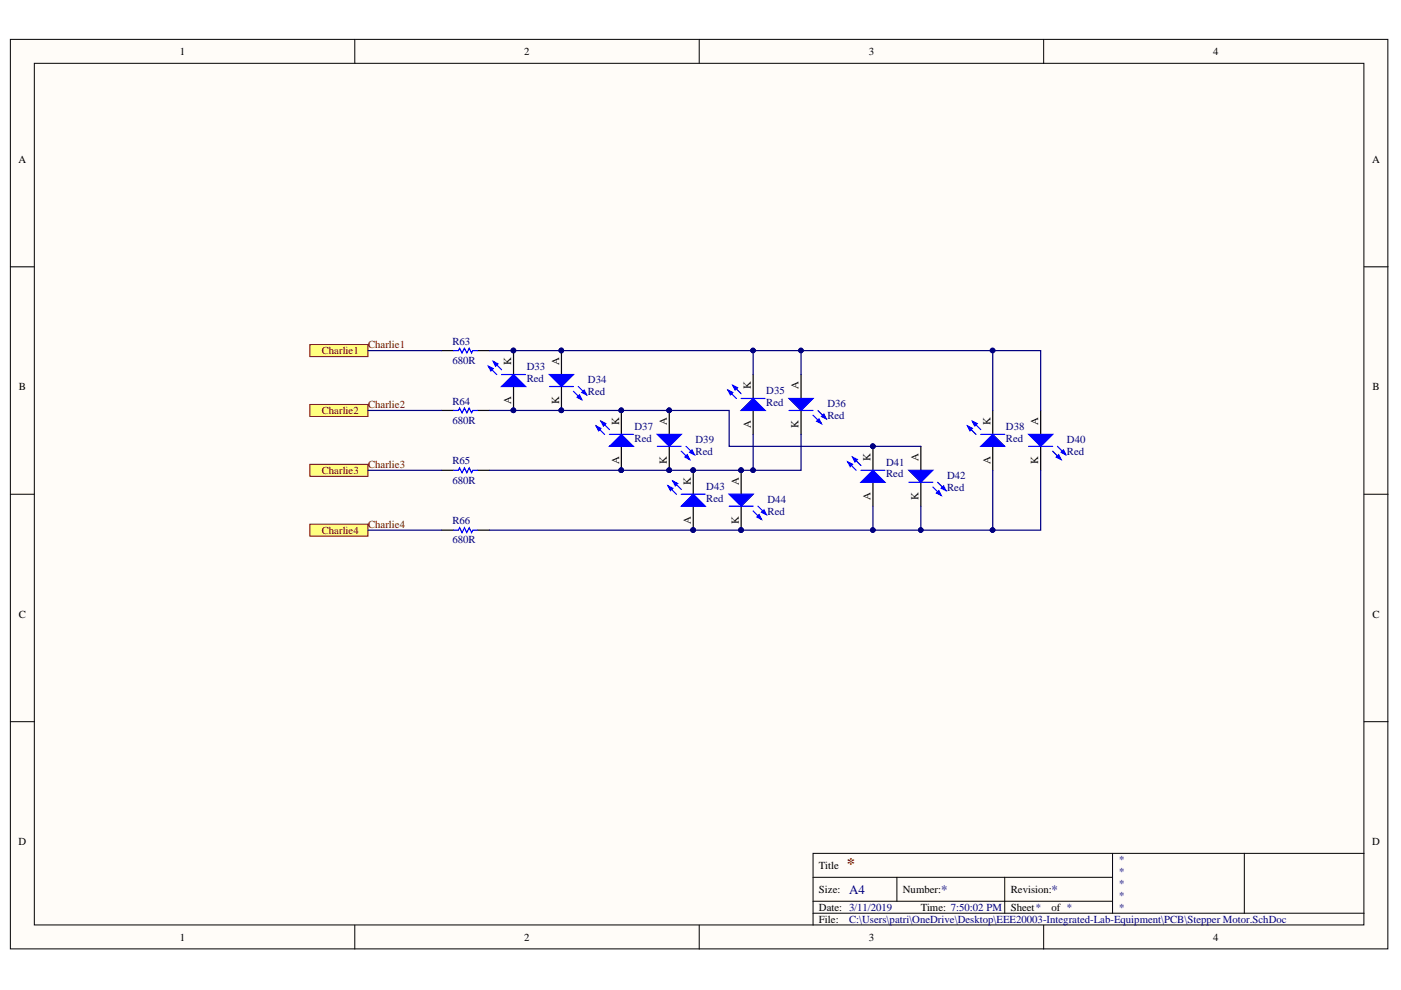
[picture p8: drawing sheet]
<svg xmlns="http://www.w3.org/2000/svg" width="297mm" height="210mm" viewBox="0 0 297 210" stroke-linecap="round" stroke-linejoin="round" font-family="sans-serif">
<defs><g id="words">
<text font-size="3.4" fill="#800000" x="179.5" y="184.3">*</text>
<g font-size="2.7" fill="#000080">
<text x="180" y="189.5">A4</text>
<text x="199.5" y="189.5">*</text>
<text x="222.9" y="189.5">*</text>
</g>
<g font-size="2.3">
<text x="38.1" y="11.7">1</text>
<text x="111.2" y="11.7">2</text>
<text x="184.2" y="11.7">3</text>
<text x="257.2" y="11.7">4</text>
<text x="3.9" y="34.5">A</text>
<text x="290.9" y="34.5">A</text>
<text x="108.4" y="77.4" transform="rotate(-90 108.4 77.4)">K</text>
<text x="118.6" y="77.4" transform="rotate(-90 118.6 77.4)">A</text>
<text x="4" y="82.7">B</text>
<text x="159.2" y="82.4" transform="rotate(-90 159.2 82.4)">K</text>
<text x="169.3" y="82.4" transform="rotate(-90 169.3 82.4)">A</text>
<text x="291" y="82.7">B</text>
<text x="108.4" y="85.6" transform="rotate(-90 108.4 85.6)">A</text>
<text x="118.6" y="85.6" transform="rotate(-90 118.6 85.6)">K</text>
<text x="131.2" y="90.1" transform="rotate(-90 131.2 90.1)">K</text>
<text x="141.4" y="90.1" transform="rotate(-90 141.4 90.1)">A</text>
<text x="159.2" y="90.7" transform="rotate(-90 159.2 90.7)">A</text>
<text x="169.3" y="90.7" transform="rotate(-90 169.3 90.7)">K</text>
<text x="210" y="90.1" transform="rotate(-90 210 90.1)">K</text>
<text x="220.1" y="90.1" transform="rotate(-90 220.1 90.1)">A</text>
<text x="131.2" y="98.3" transform="rotate(-90 131.2 98.3)">A</text>
<text x="141.4" y="98.3" transform="rotate(-90 141.4 98.3)">K</text>
<text x="184.6" y="97.7" transform="rotate(-90 184.6 97.7)">K</text>
<text x="194.7" y="97.7" transform="rotate(-90 194.7 97.7)">A</text>
<text x="210" y="98.3" transform="rotate(-90 210 98.3)">A</text>
<text x="220.1" y="98.3" transform="rotate(-90 220.1 98.3)">K</text>
<text x="146.5" y="102.8" transform="rotate(-90 146.5 102.8)">K</text>
<text x="156.6" y="102.8" transform="rotate(-90 156.6 102.8)">A</text>
<text x="184.6" y="105.9" transform="rotate(-90 184.6 105.9)">A</text>
<text x="194.7" y="105.9" transform="rotate(-90 194.7 105.9)">K</text>
<text x="146.5" y="111" transform="rotate(-90 146.5 111)">A</text>
<text x="156.6" y="111" transform="rotate(-90 156.6 111)">K</text>
<text x="4" y="131">C</text>
<text x="291" y="131">C</text>
<text x="3.9" y="179.1">D</text>
<text x="290.9" y="179.1">D</text>
<text x="173.6" y="184.3">Title</text>
<text x="173.6" y="189.3">Size:</text>
<text x="191.4" y="189.3">Number:</text>
<text x="214.3" y="189.3">Revision:</text>
<text x="173.6" y="193.1">Date: 3/11/2019</text>
<text x="173.6" y="195.7">File:</text>
<text x="195.2" y="193.1">Time: 7:50:02 PM</text>
<text x="214.3" y="193.1">Sheet*</text>
<text x="222.9" y="193.1">of *</text>
<text x="38.1" y="199.5">1</text>
<text x="111.2" y="199.5">2</text>
<text x="184.2" y="199.5">3</text>
<text x="257.2" y="199.5">4</text>
</g>
<g font-size="2.3" fill="#800000">
<text x="68.2" y="75.1">Charlie1</text>
<text x="78" y="73.8">Charlie1</text>
<text x="68.2" y="87.8">Charlie2</text>
<text x="78" y="86.5">Charlie2</text>
<text x="68.2" y="100.5">Charlie3</text>
<text x="78" y="99.2">Charlie3</text>
<text x="68.2" y="113.2">Charlie4</text>
<text x="78" y="111.9">Charlie4</text>
</g>
<g font-size="2.3" fill="#000080">
<text x="95.9" y="73.1">R63</text>
<text x="95.9" y="77.2">680R</text>
<text x="111.7" y="78.4">D33</text>
<text x="111.7" y="81">Red</text>
<text x="124.6" y="81.2">D34</text>
<text x="124.6" y="83.7">Red</text>
<text x="162.5" y="83.5">D35</text>
<text x="95.9" y="85.8">R64</text>
<text x="95.9" y="89.8">680R</text>
<text x="162.5" y="86">Red</text>
<text x="175.4" y="86.3">D36</text>
<text x="175.4" y="88.8">Red</text>
<text x="134.5" y="91.1">D37</text>
<text x="134.5" y="93.6">Red</text>
<text x="147.5" y="93.9">D39</text>
<text x="213.3" y="91.1">D38</text>
<text x="213.3" y="93.6">Red</text>
<text x="226.2" y="93.9">D40</text>
<text x="95.9" y="98.4">R65</text>
<text x="147.5" y="96.4">Red</text>
<text x="187.9" y="98.7">D41</text>
<text x="187.9" y="101.2">Red</text>
<text x="200.8" y="101.5">D42</text>
<text x="226.2" y="96.4">Red</text>
<text x="95.9" y="102.5">680R</text>
<text x="149.8" y="103.8">D43</text>
<text x="149.8" y="106.3">Red</text>
<text x="162.7" y="106.6">D44</text>
<text x="200.8" y="104.1">Red</text>
<text x="95.9" y="111.2">R66</text>
<text x="162.7" y="109.1">Red</text>
<text x="95.9" y="115.2">680R</text>
<text x="237.2" y="183">*</text>
<text x="237.2" y="185.5">*</text>
<text x="237.2" y="188.1">*</text>
<text x="237.2" y="190.6">*</text>
<text x="180" y="195.7">C:\Users\patri\OneDrive\Desktop\EEE20003-Integrated-Lab-Equipment\PCB\Stepper Motor.SchDoc</text>
<text x="237.2" y="193.1">*</text>
</g>
</g></defs>
<g fill="#fffcf8" stroke="#000" stroke-width=".21">
<path d="M2.2 8.3h292.1v192.9h-292.1z"/>
<path d="M7.3 13.4h281.9v182.7h-281.9z"/>
</g>
<g fill="none" stroke="#000" stroke-width=".21">
<path d="M75.2 8.3v5.1M148.3 8.3v5.1M221.3 8.3v5.1M2.2 56.6h5.1M289.2 56.6h5.1M2.2 104.8h5.1M289.2 104.8h5.1M2.2 153h5.1M289.2 153h5.1M75.2 196.2v5M148.3 196.2v5M172.4 186h63.5"/>
<path d="M172.4 193.6h116.8M172.4 191.1h63.5M190.2 186v5.1M213 186v7.6M221.3 196.2v5M235.9 180.9v12.7M263.8 180.9h-91.4v15.3M289.2 180.9h-25.4v12.7"/>
</g>
<path d="M119 74.3v5.1M119 82v5" fill="none" stroke="#000" stroke-width=".25"/>
<g fill="#000080" stroke="#000080" stroke-width=".21">
<circle cx="119" cy="74.3" r=".48"/>
<circle cx="119" cy="87" r=".48"/>
</g>
<path d="M116.5 79.4h5.1l-2.6 2.6z" fill="#00f"/>
<path d="M116.5 79.4h5.1l-2.6 2.6zM121.6 83l1.8 1.7M122.6 82l1.8 1.7" fill="none" stroke="#00f" stroke-width=".25"/>
<path d="M122.3 84.2l.5-.5 .6 1z" fill="#00f"/>
<path d="M122.3 84.2l.5-.5 .6 1z" fill="none" stroke="#00f" stroke-width=".25"/>
<path d="M123.4 83.2l.5-.5 .5 1z" fill="#00f"/>
<path d="M116.5 82h5.1M123.4 83.2l.5-.5 .5 1z" fill="none" stroke="#00f" stroke-width=".25"/>
<g fill="#000080" stroke="#000080" stroke-width=".21">
<circle cx="119" cy="74.3" r=".48"/>
<circle cx="119" cy="87" r=".48"/>
<circle cx="141.9" cy="87" r=".48"/>
<circle cx="141.9" cy="99.7" r=".48"/>
</g>
<path d="M141.9 87v5.1M141.9 94.6v5.1" fill="none" stroke="#000" stroke-width=".25"/>
<path d="M139.4 92.1h5l-2.5 2.5z" fill="#00f"/>
<path d="M139.4 92.1h5l-2.5 2.5zM144.4 95.7l1.8 1.7M145.5 94.6l1.7 1.8" fill="none" stroke="#00f" stroke-width=".25"/>
<path d="M145.2 96.9l.5-.5 .5 1z" fill="#00f"/>
<path d="M145.2 96.9l.5-.5 .5 1z" fill="none" stroke="#00f" stroke-width=".25"/>
<path d="M146.2 95.9l.5-.5 .5 1z" fill="#00f"/>
<path d="M139.4 94.6h5M146.2 95.9l.5-.5 .5 1z" fill="none" stroke="#00f" stroke-width=".25"/>
<g fill="#000080" stroke="#000080" stroke-width=".21">
<circle cx="141.9" cy="87" r=".48"/>
<circle cx="141.9" cy="99.7" r=".48"/>
</g>
<path d="M169.8 79.4v5.1M169.8 87v5.1" fill="none" stroke="#000" stroke-width=".25"/>
<path d="M167.3 84.5h5.1l-2.6 2.5z" fill="#00f"/>
<path d="M167.3 84.5h5.1l-2.6 2.5zM172.4 88l1.8 1.8M173.4 87l1.8 1.8" fill="none" stroke="#00f" stroke-width=".25"/>
<path d="M173.1 89.3l.6-.5 .5 1z" fill="#00f"/>
<path d="M173.1 89.3l.6-.5 .5 1z" fill="none" stroke="#00f" stroke-width=".25"/>
<path d="M174.2 88.3l.5-.5 .5 1z" fill="#00f"/>
<path d="M167.3 87h5.1M174.2 88.3l.5-.5 .5 1z" fill="none" stroke="#00f" stroke-width=".25"/>
<path d="M157.1 99.7v5.1M157.1 107.3v5.1" fill="none" stroke="#000" stroke-width=".25"/>
<g fill="#000080" stroke="#000080" stroke-width=".21">
<circle cx="157.1" cy="99.7" r=".48"/>
<circle cx="157.1" cy="112.4" r=".48"/>
</g>
<path d="M154.6 104.8h5.1l-2.6 2.5z" fill="#00f"/>
<path d="M154.6 104.8h5.1l-2.6 2.5zM159.7 108.3l1.8 1.8M160.7 107.3l1.8 1.8" fill="none" stroke="#00f" stroke-width=".25"/>
<path d="M160.4 109.6l.6-.5 .5 1z" fill="#00f"/>
<path d="M160.4 109.6l.6-.5 .5 1z" fill="none" stroke="#00f" stroke-width=".25"/>
<path d="M161.5 108.6l.5-.5 .5 1z" fill="#00f"/>
<path d="M154.6 107.3h5.1M161.5 108.6l.5-.5 .5 1z" fill="none" stroke="#00f" stroke-width=".25"/>
<g fill="#000080" stroke="#000080" stroke-width=".21">
<circle cx="157.1" cy="99.7" r=".48"/>
<circle cx="157.1" cy="112.4" r=".48"/>
</g>
<path d="M195.2 94.6v5.1M195.2 102.3v5" fill="none" stroke="#000" stroke-width=".25"/>
<path d="M192.7 99.7h5.1l-2.6 2.6z" fill="#00f"/>
<path d="M192.7 99.7h5.1l-2.6 2.6zM197.8 103.3l1.8 1.7M198.8 102.3l1.8 1.7" fill="none" stroke="#00f" stroke-width=".25"/>
<path d="M198.5 104.5l.6-.5 .5 1z" fill="#00f"/>
<path d="M198.5 104.5l.6-.5 .5 1z" fill="none" stroke="#00f" stroke-width=".25"/>
<path d="M199.6 103.5l.5-.5 .5 1z" fill="#00f"/>
<path d="M192.7 102.3h5.1M199.6 103.5l.5-.5 .5 1z" fill="none" stroke="#00f" stroke-width=".25"/>
<path d="M220.6 87v5.1M220.6 94.6v5.1" fill="none" stroke="#000" stroke-width=".25"/>
<path d="M218.1 92.1h5.1l-2.6 2.5z" fill="#00f"/>
<path d="M218.1 92.1h5.1l-2.6 2.5zM223.2 95.7l1.8 1.7M224.2 94.6l1.8 1.8" fill="none" stroke="#00f" stroke-width=".25"/>
<path d="M223.9 96.9l.6-.5 .5 1z" fill="#00f"/>
<path d="M223.9 96.9l.6-.5 .5 1z" fill="none" stroke="#00f" stroke-width=".25"/>
<path d="M225 95.9l.5-.5 .5 1z" fill="#00f"/>
<path d="M96.2 74.3h1l.2-.5 .6 1 .5-1 .5 1 .5-1 .5 1 .2-.5h1.1M96.2 87h1l.2-.5 .6 1 .5-1 .5 1 .5-1 .5 1 .2-.5h1.1M218.1 94.6h5.1M225 95.9l.5-.5 .5 1z" fill="none" stroke="#00f" stroke-width=".25"/>
<path d="M93.6 74.3h2.6M101.3 74.3h2.5M108.9 74.3v5.1M93.6 87h2.6M101.3 87h2.5M108.9 82v5" fill="none" stroke="#000" stroke-width=".25"/>
<g fill="#000080" stroke="#000080" stroke-width=".21">
<circle cx="108.9" cy="87" r=".48"/>
<circle cx="108.9" cy="74.3" r=".48"/>
</g>
<path d="M106.3 82l2.6-2.6 2.5 2.6z" fill="#00f"/>
<path d="M103.5 77.6l1.8 1.8M104.6 76.6l1.7 1.8M106.3 82l2.6-2.6 2.5 2.6z" fill="none" stroke="#00f" stroke-width=".25"/>
<path d="M104.6 76.6l1 .5-.5 .5z" fill="#00f"/>
<path d="M104.6 76.6l1 .5-.5 .5z" fill="none" stroke="#00f" stroke-width=".25"/>
<path d="M103.5 77.6l1.1 .5-.5 .6z" fill="#00f"/>
<path d="M103.5 77.6l1.1 .5-.5 .6zM106.3 79.4h5.1" fill="none" stroke="#00f" stroke-width=".25"/>
<g fill="#000080" stroke="#000080" stroke-width=".21">
<circle cx="108.9" cy="87" r=".48"/>
<circle cx="108.9" cy="74.3" r=".48"/>
<circle cx="131.7" cy="99.7" r=".48"/>
<circle cx="131.7" cy="87" r=".48"/>
</g>
<path d="M131.7 87v5.1M131.7 94.6v5.1" fill="none" stroke="#000" stroke-width=".25"/>
<path d="M129.2 94.6l2.5-2.5 2.6 2.5z" fill="#00f"/>
<path d="M126.4 90.3l1.8 1.8M127.4 89.3l1.8 1.8M129.2 94.6l2.5-2.5 2.6 2.5z" fill="none" stroke="#00f" stroke-width=".25"/>
<path d="M127.4 89.3l1 .5-.5 .5z" fill="#00f"/>
<path d="M127.4 89.3l1 .5-.5 .5z" fill="none" stroke="#00f" stroke-width=".25"/>
<path d="M126.4 90.3l1 .5-.5 .5z" fill="#00f"/>
<path d="M126.4 90.3l1 .5-.5 .5zM129.2 92.1h5.1" fill="none" stroke="#00f" stroke-width=".25"/>
<g fill="#000080" stroke="#000080" stroke-width=".21">
<circle cx="131.7" cy="99.7" r=".48"/>
<circle cx="131.7" cy="87" r=".48"/>
</g>
<path d="M159.7 79.4v5.1M159.7 87v5.1" fill="none" stroke="#000" stroke-width=".25"/>
<path d="M157.1 87l2.6-2.5 2.5 2.5z" fill="#00f"/>
<path d="M154.3 82.7l1.8 1.8M155.4 81.7l1.7 1.8M157.1 87l2.6-2.5 2.5 2.5z" fill="none" stroke="#00f" stroke-width=".25"/>
<path d="M155.4 81.7l1 .5-.5 .5z" fill="#00f"/>
<path d="M155.4 81.7l1 .5-.5 .5z" fill="none" stroke="#00f" stroke-width=".25"/>
<path d="M154.3 82.7l1.1 .5-.5 .5z" fill="#00f"/>
<path d="M154.3 82.7l1.1 .5-.5 .5zM157.1 84.5h5.1" fill="none" stroke="#00f" stroke-width=".25"/>
<path d="M147 99.7v5.1M147 107.3v5.1" fill="none" stroke="#000" stroke-width=".25"/>
<g fill="#000080" stroke="#000080" stroke-width=".21">
<circle cx="147" cy="112.4" r=".48"/>
<circle cx="147" cy="99.7" r=".48"/>
</g>
<path d="M144.4 107.3l2.6-2.5 2.5 2.5z" fill="#00f"/>
<path d="M141.6 103l1.8 1.8M142.7 102l1.7 1.8M144.4 107.3l2.6-2.5 2.5 2.5z" fill="none" stroke="#00f" stroke-width=".25"/>
<path d="M142.7 102l1 .5-.5 .5z" fill="#00f"/>
<path d="M142.7 102l1 .5-.5 .5z" fill="none" stroke="#00f" stroke-width=".25"/>
<path d="M141.6 103l1.1 .5-.5 .5z" fill="#00f"/>
<path d="M141.6 103l1.1 .5-.5 .5zM144.4 104.8h5.1" fill="none" stroke="#00f" stroke-width=".25"/>
<g fill="#000080" stroke="#000080" stroke-width=".21">
<circle cx="147" cy="112.4" r=".48"/>
<circle cx="147" cy="99.7" r=".48"/>
<circle cx="185.1" cy="94.6" r=".48"/>
</g>
<path d="M185.1 94.6v5.1M185.1 102.3v5" fill="none" stroke="#000" stroke-width=".25"/>
<path d="M182.5 102.3l2.6-2.6 2.5 2.6z" fill="#00f"/>
<path d="M179.7 97.9l1.8 1.8M180.8 96.9l1.7 1.8M182.5 102.3l2.6-2.6 2.5 2.6z" fill="none" stroke="#00f" stroke-width=".25"/>
<path d="M180.8 96.9l1 .5-.5 .5z" fill="#00f"/>
<path d="M180.8 96.9l1 .5-.5 .5z" fill="none" stroke="#00f" stroke-width=".25"/>
<path d="M179.7 97.9l1.1 .5-.5 .6z" fill="#00f"/>
<path d="M179.7 97.9l1.1 .5-.5 .6zM182.5 99.7h5.1" fill="none" stroke="#00f" stroke-width=".25"/>
<circle cx="185.1" cy="94.6" r=".48" fill="#000080" stroke="#000080" stroke-width=".21"/>
<path d="M210.5 87v5.1M210.5 94.6v5.1" fill="none" stroke="#000" stroke-width=".25"/>
<path d="M207.9 94.6l2.6-2.5 2.5 2.5z" fill="#00f"/>
<path d="M205.1 90.3l1.8 1.8M206.2 89.3l1.7 1.8M207.9 94.6l2.6-2.5 2.5 2.5z" fill="none" stroke="#00f" stroke-width=".25"/>
<path d="M206.2 89.3l1 .5-.5 .5z" fill="#00f"/>
<path d="M206.2 89.3l1 .5-.5 .5z" fill="none" stroke="#00f" stroke-width=".25"/>
<path d="M205.1 90.3l1.1 .5-.5 .5z" fill="#00f"/>
<path d="M96.2 99.7h1l.2-.5 .6 1 .5-1 .5 1 .5-1 .5 1 .2-.5h1.1M205.1 90.3l1.1 .5-.5 .5zM207.9 92.1h5.1M96.2 112.4h1l.2-.5 .6 1 .5-1 .5 1 .5-1 .5 1 .2-.5h1.1" fill="none" stroke="#00f" stroke-width=".25"/>
<path d="M93.6 99.7h2.6M101.3 99.7h2.5M93.6 112.4h2.6M101.3 112.4h2.5" fill="none" stroke="#000" stroke-width=".25"/>
<g fill="#ffff80" stroke="#800000" stroke-width=".21">
<path d="M65.7 73.1h12.3v2.5h-12.3z" fill-rule="evenodd"/>
<path d="M65.7 85.8h12.3v2.5h-12.3z" fill-rule="evenodd"/>
<path d="M65.7 98.4h12.3v2.6h-12.3z" fill-rule="evenodd"/>
<path d="M65.7 111.1h12.3v2.6h-12.3z" fill-rule="evenodd"/>
</g>
<g fill="none" stroke="#000080" stroke-width=".25">
<path d="M78 74.3h15.6M103.8 74.3h106.7v12.7M159.7 74.3v5.1M169.8 74.3v5.1M210.5 74.3h10.1v12.7M78 87h15.6M78 99.7h15.6M103.8 87h50.8v7.6h40.6M159.7 92.1v7.6h-55.9M169.8 92.1v7.6h-10.1M210.5 99.7v12.7h-106.7M220.6 99.7v12.7h-10.1"/>
<path d="M78 112.4h15.6M185.1 107.3v5.1M195.2 107.3v5.1"/>
</g>
<g fill="#000080" stroke="#000080" stroke-width=".21">
<circle cx="169.8" cy="74.3" r=".48"/>
<circle cx="159.7" cy="74.3" r=".48"/>
<circle cx="195.2" cy="112.4" r=".48"/>
<circle cx="185.1" cy="112.4" r=".48"/>
<circle cx="159.7" cy="99.7" r=".48"/>
<circle cx="157.1" cy="99.7" r=".48"/>
<circle cx="147" cy="99.7" r=".48"/>
<circle cx="141.9" cy="99.7" r=".48"/>
<circle cx="131.7" cy="99.7" r=".48"/>
<circle cx="185.1" cy="94.6" r=".48"/>
<circle cx="141.9" cy="87" r=".48"/>
<circle cx="131.7" cy="87" r=".48"/>
<circle cx="119" cy="87" r=".48"/>
<circle cx="108.9" cy="87" r=".48"/>
<circle cx="210.4" cy="74.3" r=".49"/>
<circle cx="210.4" cy="112.4" r=".49"/>
<circle cx="157.1" cy="112.4" r=".48"/>
<circle cx="147" cy="112.4" r=".48"/>
<circle cx="108.9" cy="74.3" r=".48"/>
<circle cx="119" cy="74.3" r=".48"/>
</g>
<use href="#words"/>
</svg>
